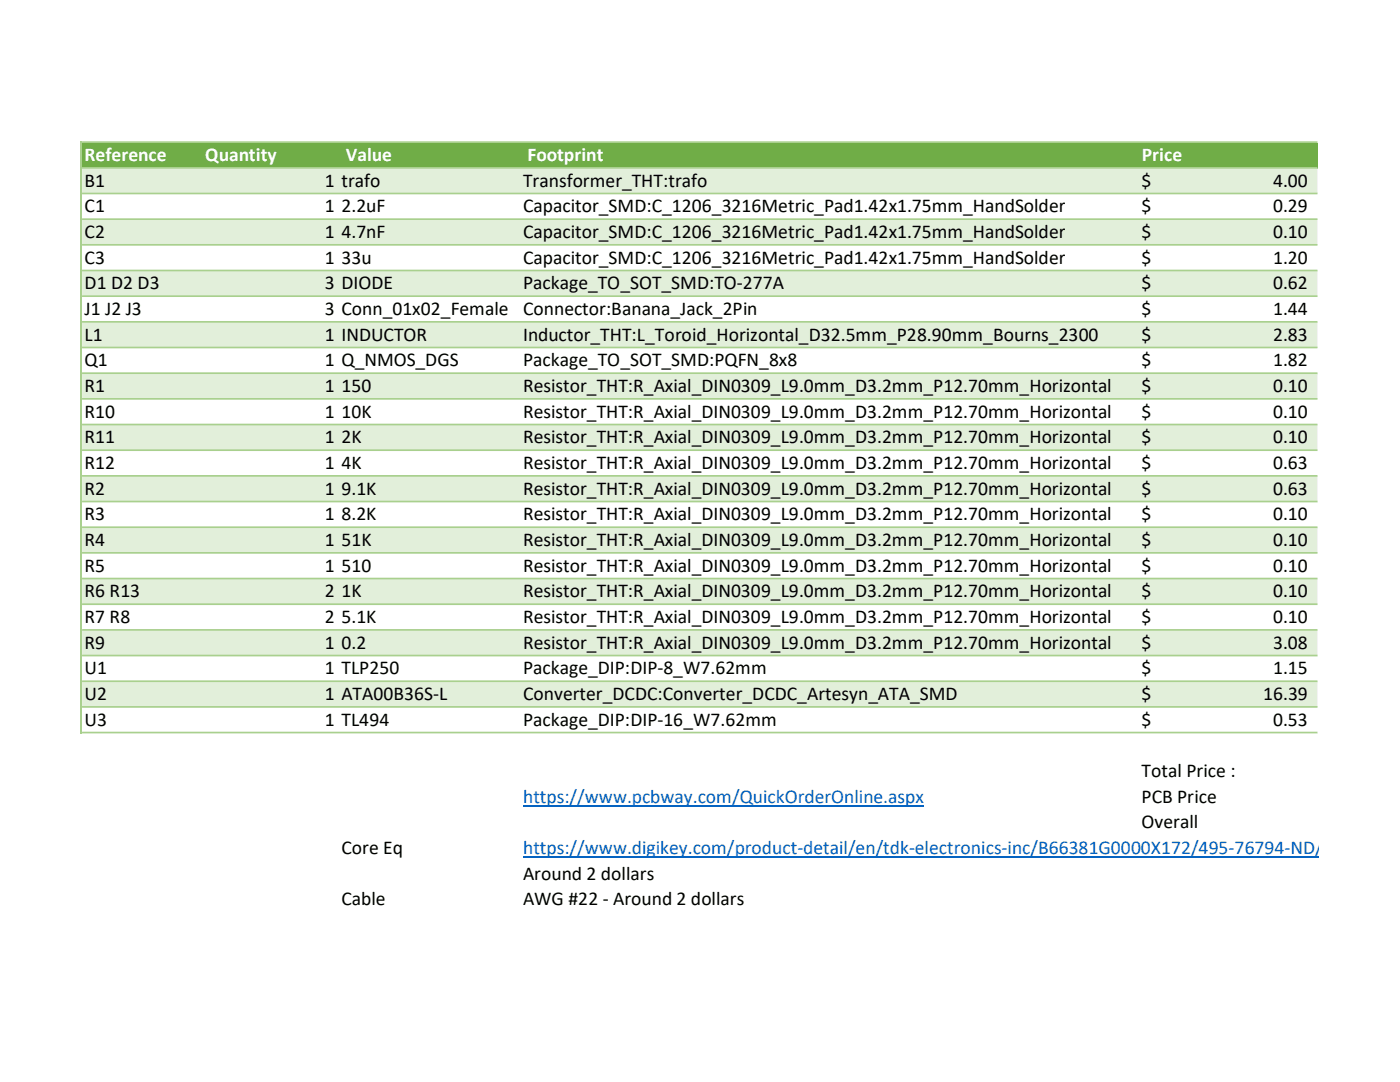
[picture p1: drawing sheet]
<svg xmlns="http://www.w3.org/2000/svg" width="279mm" height="216mm" viewBox="0 0 279 216" stroke-linecap="round" stroke-linejoin="round" font-family="sans-serif">
<defs><g id="words">
<g font-size="3.9" fill="#fff">
<text x="16.9" y="32.1">Reference</text>
<text x="41" y="32.1">Quantity</text>
<text x="69" y="32.1">Value</text>
<text x="105.3" y="32.1">Footprint</text>
<text x="227.9" y="32.1">Price</text>
</g>
<g font-size="3.9">
<text x="16.9" y="37.3">B1</text>
<text x="64.8" y="37.3">1 trafo</text>
<text x="104.4" y="37.3">Transformer_THT:trafo</text>
<text x="227.8" y="37.3">$</text>
<text x="254.1" y="37.3">4.00</text>
<text x="16.9" y="42.4">C1</text>
<text x="16.9" y="47.5">C2</text>
<text x="64.8" y="42.4">1</text>
<text x="64.8" y="47.5">1</text>
<text x="68.2" y="42.4">2.2uF</text>
<text x="68.2" y="47.5">4.7nF</text>
<text x="104.4" y="42.4">Capacitor_SMD:C_1206_3216Metric_Pad1.42x1.75mm_HandSolder</text>
<text x="104.4" y="47.5">Capacitor_SMD:C_1206_3216Metric_Pad1.42x1.75mm_HandSolder</text>
<text x="227.8" y="42.4">$</text>
<text x="227.8" y="47.5">$</text>
<text x="254.1" y="42.4">0.29</text>
<text x="254.1" y="47.5">0.10</text>
<text x="16.9" y="52.6">C3</text>
<text x="64.8" y="52.6">1</text>
<text x="68.2" y="52.6">33u</text>
<text x="104.4" y="52.6">Capacitor_SMD:C_1206_3216Metric_Pad1.42x1.75mm_HandSolder</text>
<text x="227.8" y="52.6">$</text>
<text x="254.1" y="52.6">1.20</text>
<text x="16.9" y="57.7">D1 D2 D3</text>
<text x="64.8" y="57.7">3 DIODE</text>
<text x="104.4" y="57.7">Package_TO_SOT_SMD:TO-277A</text>
<text x="227.8" y="57.7">$</text>
<text x="254.1" y="57.7">0.62</text>
<text x="16.9" y="62.9">J1 J2 J3</text>
<text x="64.8" y="62.9">3 Conn_01x02_Female</text>
<text x="104.4" y="62.9">Connector:Banana_Jack_2Pin</text>
<text x="227.8" y="62.9">$</text>
<text x="254.1" y="62.9">1.44</text>
<text x="16.9" y="68">L1</text>
<text x="64.8" y="68">1 INDUCTOR</text>
<text x="104.4" y="68">Inductor_THT:L_Toroid_Horizontal_D32.5mm_P28.90mm_Bourns_2300</text>
<text x="227.8" y="68">$</text>
<text x="254.1" y="68">2.83</text>
<text x="16.9" y="73.1">Q1</text>
<text x="64.8" y="73.1">1 Q_NMOS_DGS</text>
<text x="104.4" y="73.1">Package_TO_SOT_SMD:PQFN_8x8</text>
<text x="227.8" y="73.1">$</text>
<text x="254.1" y="73.1">1.82</text>
<text x="16.9" y="78.2">R1</text>
<text x="16.9" y="83.4">R10</text>
<text x="64.8" y="78.2">1</text>
<text x="64.8" y="83.4">1</text>
<text x="68.2" y="78.2">150</text>
<text x="68.2" y="83.4">10K</text>
<text x="104.4" y="78.2">Resistor_THT:R_Axial_DIN0309_L9.0mm_D3.2mm_P12.70mm_Horizontal</text>
<text x="104.4" y="83.4">Resistor_THT:R_Axial_DIN0309_L9.0mm_D3.2mm_P12.70mm_Horizontal</text>
<text x="227.8" y="78.2">$</text>
<text x="227.8" y="83.4">$</text>
<text x="254.1" y="78.2">0.10</text>
<text x="254.1" y="83.4">0.10</text>
<text x="16.9" y="88.5">R11</text>
<text x="64.8" y="88.5">1</text>
<text x="68.2" y="88.5">2K</text>
<text x="104.4" y="88.5">Resistor_THT:R_Axial_DIN0309_L9.0mm_D3.2mm_P12.70mm_Horizontal</text>
<text x="227.8" y="88.5">$</text>
<text x="254.1" y="88.5">0.10</text>
<text x="16.9" y="93.6">R12</text>
<text x="64.8" y="93.6">1</text>
<text x="68.2" y="93.6">4K</text>
<text x="104.4" y="93.6">Resistor_THT:R_Axial_DIN0309_L9.0mm_D3.2mm_P12.70mm_Horizontal</text>
<text x="227.8" y="93.6">$</text>
<text x="254.1" y="93.6">0.63</text>
<text x="16.9" y="98.7">R2</text>
<text x="64.8" y="98.7">1</text>
<text x="68.2" y="98.7">9.1K</text>
<text x="104.4" y="98.7">Resistor_THT:R_Axial_DIN0309_L9.0mm_D3.2mm_P12.70mm_Horizontal</text>
<text x="227.8" y="98.7">$</text>
<text x="254.1" y="98.7">0.63</text>
<text x="16.9" y="103.8">R3</text>
<text x="64.8" y="103.8">1</text>
<text x="68.2" y="103.8">8.2K</text>
<text x="104.4" y="103.8">Resistor_THT:R_Axial_DIN0309_L9.0mm_D3.2mm_P12.70mm_Horizontal</text>
<text x="227.8" y="103.8">$</text>
<text x="254.1" y="103.8">0.10</text>
<text x="16.9" y="109">R4</text>
<text x="64.8" y="109">1</text>
<text x="68.2" y="109">51K</text>
<text x="104.4" y="109">Resistor_THT:R_Axial_DIN0309_L9.0mm_D3.2mm_P12.70mm_Horizontal</text>
<text x="227.8" y="109">$</text>
<text x="254.1" y="109">0.10</text>
<text x="16.9" y="114.1">R5</text>
<text x="16.9" y="119.2">R6 R13</text>
<text x="64.8" y="114.1">1</text>
<text x="64.8" y="119.2">2</text>
<text x="68.2" y="114.1">510</text>
<text x="68.2" y="119.2">1K</text>
<text x="104.4" y="114.1">Resistor_THT:R_Axial_DIN0309_L9.0mm_D3.2mm_P12.70mm_Horizontal</text>
<text x="104.4" y="119.2">Resistor_THT:R_Axial_DIN0309_L9.0mm_D3.2mm_P12.70mm_Horizontal</text>
<text x="227.8" y="114.1">$</text>
<text x="227.8" y="119.2">$</text>
<text x="254.1" y="114.1">0.10</text>
<text x="254.1" y="119.2">0.10</text>
<text x="16.9" y="124.3">R7 R8</text>
<text x="64.8" y="124.3">2</text>
<text x="68.2" y="124.3">5.1K</text>
<text x="104.4" y="124.3">Resistor_THT:R_Axial_DIN0309_L9.0mm_D3.2mm_P12.70mm_Horizontal</text>
<text x="227.8" y="124.3">$</text>
<text x="254.1" y="124.3">0.10</text>
<text x="16.9" y="129.5">R9</text>
<text x="64.8" y="129.5">1</text>
<text x="68.2" y="129.5">0.2</text>
<text x="104.4" y="129.5">Resistor_THT:R_Axial_DIN0309_L9.0mm_D3.2mm_P12.70mm_Horizontal</text>
<text x="227.8" y="129.5">$</text>
<text x="254.1" y="129.5">3.08</text>
<text x="16.9" y="134.6">U1</text>
<text x="64.8" y="134.6">1 TLP250</text>
<text x="104.4" y="134.6">Package_DIP:DIP-8_W7.62mm</text>
<text x="227.8" y="134.6">$</text>
<text x="254.1" y="134.6">1.15</text>
<text x="16.9" y="139.7">U2</text>
<text x="64.8" y="139.7">1 ATA00B36S-L</text>
<text x="104.4" y="139.7">Converter_DCDC:Converter_DCDC_Artesyn_ATA_SMD</text>
<text x="227.8" y="139.7">$</text>
<text x="252.1" y="139.7">16.39</text>
<text x="16.9" y="144.8">U3</text>
<text x="64.8" y="144.8">1 TL494</text>
<text x="104.4" y="144.8">Package_DIP:DIP-16_W7.62mm</text>
<text x="227.8" y="144.8">$</text>
<text x="254.1" y="144.8">0.53</text>
<text x="227.8" y="155.1">Total Price :</text>
<text x="227.8" y="160.2">PCB Price</text>
<text x="227.8" y="165.3">Overall</text>
<text x="68.2" y="170.4">Core Eq</text>
<text x="104.4" y="175.6">Around 2 dollars</text>
<text x="68.2" y="180.7">Cable</text>
<text x="104.4" y="180.7">AWG #22 - Around 2 dollars</text>
</g>
<g font-size="3.9" fill="#0563c1">
<text x="104.4" y="160.2">https://www.pcbway.com/QuickOrderOnline.aspx</text>
<text x="104.4" y="170.4">https://www.digikey.com/product-detail/en/tdk-electronics-inc/B66381G0000X172/495-76794-ND/3914869</text>
</g>
</g></defs>
<path d="M16.4 28.5h246.5v5h-246.5z" fill="#70ad47"/>
<path d="M16.4 33.5h246.5v5.2h-246.5zM16.4 43.7h246.5v5.2h-246.5zM16.4 54h246.5v5.1h-246.5zM16.4 64.2h246.5v5.2h-246.5zM16.4 74.5h246.5v5.1h-246.5zM16.4 84.7h246.5v5.2h-246.5zM16.4 95h246.5v5.1h-246.5zM16.4 105.2h246.5v5.2h-246.5zM16.4 115.4h246.5v5.2h-246.5zM16.4 125.7h246.5v5.2h-246.5zM16.4 135.9h246.5v5.2h-246.5z" fill-rule="evenodd" fill="#e2efda"/>
<path d="M104.4 160.7h79.9M104.4 171h158.7" fill="none" stroke="#0563c1" stroke-width=".25"/>
<path d="M16.2 28.2v118.1" fill="none" stroke="#a9d08e" stroke-width=".34"/>
<path d="M16.4 28.2h246.5v.3h-246.5zM16.4 33.3h246.5v.4h-246.5zM16.4 38.4h246.5v.4h-246.5zM16.4 43.6h246.5v.3h-246.5zM16.4 48.7h246.5v.3h-246.5zM16.4 53.8h246.5v.3h-246.5zM16.4 58.9h246.5v.4h-246.5zM16.4 64.1h246.5v.3h-246.5zM16.4 69.2h246.5v.3h-246.5zM16.4 74.3h246.5v.3h-246.5zM16.4 79.4h246.5v.4h-246.5zM16.4 84.5h246.5v.4h-246.5zM16.4 89.7h246.5v.3h-246.5zM16.4 94.8h246.5v.3h-246.5zM16.4 99.9h246.5v.3h-246.5zM16.4 105h246.5v.4h-246.5zM16.4 110.2h246.5v.3h-246.5zM16.4 115.3h246.5v.3h-246.5zM16.4 120.4h246.5v.3h-246.5zM16.4 125.5h246.5v.4h-246.5zM16.4 130.6h246.5v.4h-246.5zM16.4 135.8h246.5v.3h-246.5zM16.4 140.9h246.5v.3h-246.5zM16.4 146h246.5v.3h-246.5z" fill-rule="evenodd" fill="#a9d08e"/>
<use href="#words"/>
</svg>
